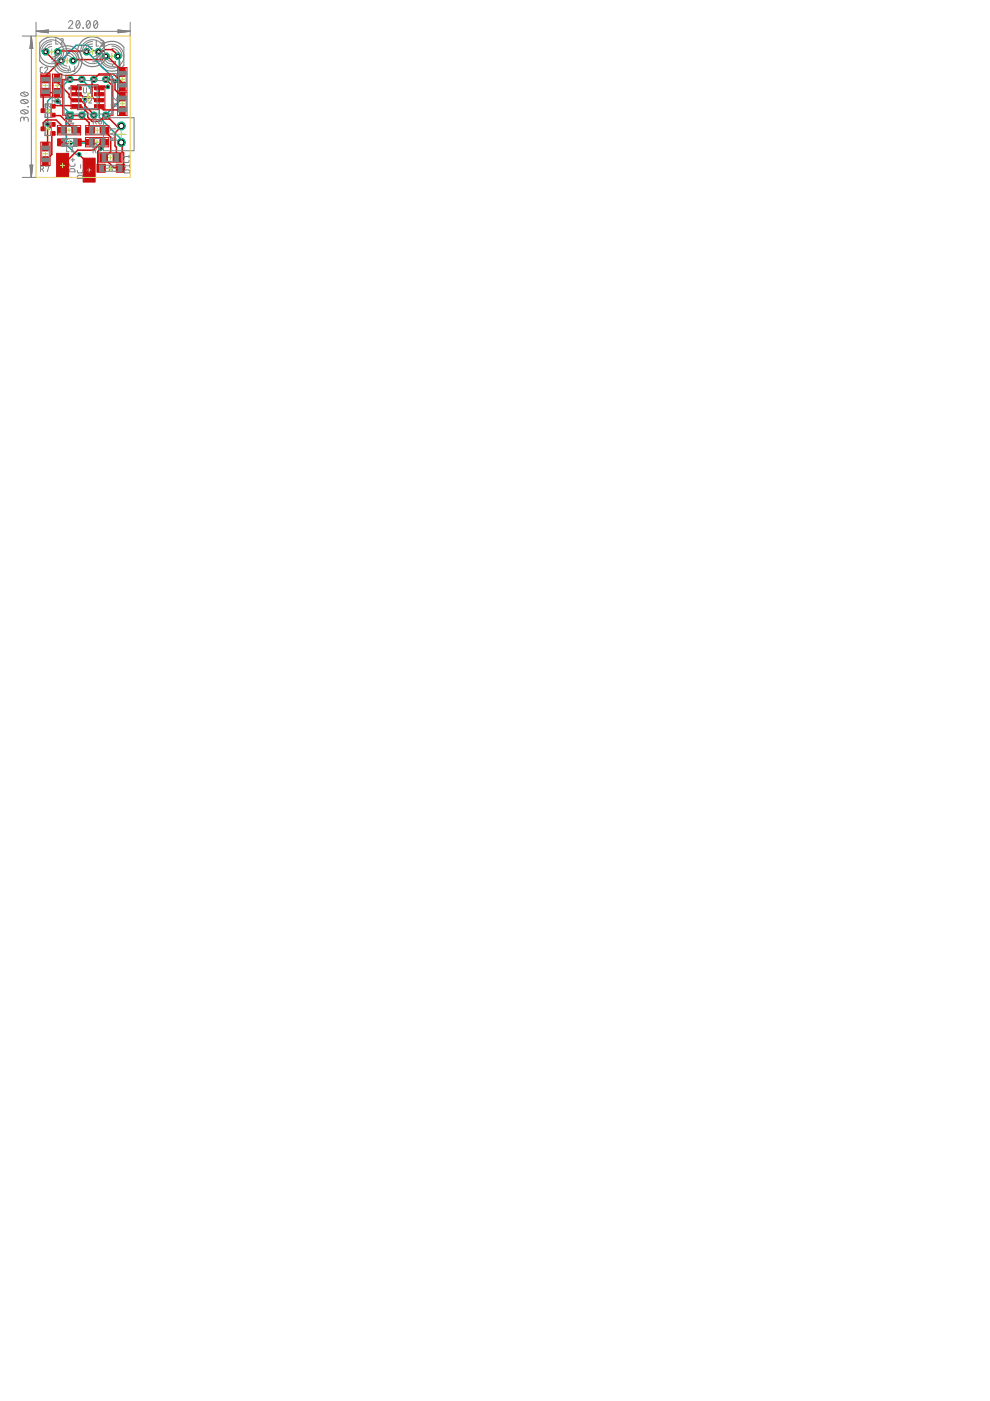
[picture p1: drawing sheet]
<svg xmlns="http://www.w3.org/2000/svg" width="210mm" height="297mm" viewBox="0 0 210 297" stroke-linecap="round" stroke-linejoin="round" font-family="sans-serif">
<path d="M13.6 12.9h1.2M14.2 12.3v1.2M23.1 11.9h1.2M23.7 11.3v1.2" fill="none" stroke="#afd134" stroke-width=".21"/>
<g fill="none" stroke="#808080" stroke-width=".21">
<path d="M11.7 11v3.8M12.1 12.9a2.18 2.18 0 0 0 2.1 2.1M12.6 12.9a1.66 1.66 0 0 0 1.6 1.6M13.1 12.9l.1 .5 .3 .4 .7 .2M14.2 11.7l.5 .1 .4 .3 .3 .8M14.2 11.2a1.66 1.66 0 0 1 1.7 1.7M14.2 10.7a2.18 2.18 0 0 1 2.2 2.2M14.5 14.6v.5M14.7 14l.2 .9h-.6M15.9 14v1.1h-.6M21.6 11.9a2.15 2.15 0 0 0 2.1 2.2M22.1 11.9a1.63 1.63 0 0 0 1.6 1.7"/>
<path d="M22.6 11.9l.1 .5 .3 .4 .7 .3M23.7 10.8l.7 .2 .4 .4 .1 .5M23.7 10.3a1.63 1.63 0 0 1 1.7 1.6M23.7 9.8a2.14 2.14 0 0 1 2.2 2.1M23.9 13h.6v.5h-.4a.33 .33 0 0 0-.2 .3 .33 .33 0 0 0 .2 .4h.4M25.4 13v1.2h-.5M26.3 10v3.8"/>
<circle cx="14.2" cy="12.9" r="2.54"/>
<circle cx="23.7" cy="11.9" r="2.54"/>
</g>
<path d="M11.7 11a3.2 3.2 0 0 1 4.7-.5 3.2 3.2 0 0 1 0 4.7 3.2 3.2 0 0 1-4.7-.4M26.3 10a3.2 3.2 0 0 0-4.7-.4 3.2 3.2 0 0 0 0 4.7 3.2 3.2 0 0 0 4.7-.5" fill="none" stroke="#808080" stroke-width=".25"/>
<path d="M14.8 16.8l-4.7 4.7v4.9M17.4 16.8l1.5 1.6h4M18.4 11l5.4 5.3v.3l.6 .6M20.9 11l-.2-.2h-.9l-1.2-1.2h-2.4l-3.2 3.3M21 18.4v6.4l4.6 4.6 .1 .8M25 11.9l.3 .1v9.5l-2.9 2.9M12.2 21.5l2.7 2.7-.9 .9v5.5l2.2 2.1h.6M14.9 30.3h5.2l1.2 1.2M18 20.9v2.7l-.6 .6v.2" fill="none" stroke="#0696d7" stroke-width=".32"/>
<circle cx="25.7" cy="30.2" r=".83" fill="#0dab76" stroke="#0dab76" stroke-width=".21"/>
<circle cx="25.7" cy="30.2" r=".55" fill="#fff" stroke="#000" stroke-width=".21"/>
<circle cx="25.7" cy="26.7" r=".83" fill="#0dab76" stroke="#0dab76" stroke-width=".21"/>
<circle cx="25.7" cy="26.7" r=".55" fill="#fff" stroke="#000" stroke-width=".21"/>
<circle cx="12.2" cy="11" r=".71" fill="#0dab76" stroke="#0dab76" stroke-width=".21"/>
<circle cx="12.2" cy="11" r=".4" fill="#fff" stroke="#000" stroke-width=".21"/>
<circle cx="9.7" cy="11" r=".71" fill="#0dab76" stroke="#0dab76" stroke-width=".21"/>
<circle cx="9.7" cy="11" r=".4" fill="#fff" stroke="#000" stroke-width=".21"/>
<circle cx="18.4" cy="11" r=".71" fill="#0dab76" stroke="#0dab76" stroke-width=".21"/>
<circle cx="18.4" cy="11" r=".4" fill="#fff" stroke="#000" stroke-width=".21"/>
<circle cx="20.9" cy="11" r=".71" fill="#0dab76" stroke="#0dab76" stroke-width=".21"/>
<circle cx="20.9" cy="11" r=".4" fill="#fff" stroke="#000" stroke-width=".21"/>
<circle cx="15.5" cy="12.9" r=".71" fill="#0dab76" stroke="#0dab76" stroke-width=".21"/>
<circle cx="15.5" cy="12.9" r=".4" fill="#fff" stroke="#000" stroke-width=".21"/>
<circle cx="13" cy="12.9" r=".71" fill="#0dab76" stroke="#0dab76" stroke-width=".21"/>
<circle cx="13" cy="12.9" r=".4" fill="#fff" stroke="#000" stroke-width=".21"/>
<circle cx="22.5" cy="11.9" r=".71" fill="#0dab76" stroke="#0dab76" stroke-width=".21"/>
<circle cx="22.5" cy="11.9" r=".4" fill="#fff" stroke="#000" stroke-width=".21"/>
<circle cx="25" cy="11.9" r=".71" fill="#0dab76" stroke="#0dab76" stroke-width=".21"/>
<circle cx="25" cy="11.9" r=".4" fill="#fff" stroke="#000" stroke-width=".21"/>
<path d="M14.2 23.8h1.3v1.3h-1.3z" fill="#0dab76" stroke="#0dab76" stroke-width=".21"/>
<circle cx="14.8" cy="24.4" r=".4" fill="#fff" stroke="#000" stroke-width=".21"/>
<circle cx="17.4" cy="24.4" r=".66" fill="#0dab76" stroke="#0dab76" stroke-width=".21"/>
<circle cx="17.4" cy="24.4" r=".4" fill="#fff" stroke="#000" stroke-width=".21"/>
<circle cx="19.9" cy="24.4" r=".66" fill="#0dab76" stroke="#0dab76" stroke-width=".21"/>
<circle cx="19.9" cy="24.4" r=".4" fill="#fff" stroke="#000" stroke-width=".21"/>
<circle cx="22.4" cy="24.4" r=".66" fill="#0dab76" stroke="#0dab76" stroke-width=".21"/>
<circle cx="22.4" cy="24.4" r=".4" fill="#fff" stroke="#000" stroke-width=".21"/>
<circle cx="22.4" cy="16.8" r=".66" fill="#0dab76" stroke="#0dab76" stroke-width=".21"/>
<circle cx="22.4" cy="16.8" r=".4" fill="#fff" stroke="#000" stroke-width=".21"/>
<circle cx="19.9" cy="16.8" r=".66" fill="#0dab76" stroke="#0dab76" stroke-width=".21"/>
<circle cx="19.9" cy="16.8" r=".4" fill="#fff" stroke="#000" stroke-width=".21"/>
<circle cx="17.4" cy="16.8" r=".66" fill="#0dab76" stroke="#0dab76" stroke-width=".21"/>
<circle cx="17.4" cy="16.8" r=".4" fill="#fff" stroke="#000" stroke-width=".21"/>
<circle cx="14.8" cy="16.8" r=".66" fill="#0dab76" stroke="#0dab76" stroke-width=".21"/>
<circle cx="14.8" cy="16.8" r=".4" fill="#fff" stroke="#000" stroke-width=".21"/>
<circle cx="18" cy="20.9" r=".38" fill="#0dab76" stroke="#0dab76" stroke-width=".21"/>
<circle cx="18" cy="20.9" r=".17" fill="#fff" stroke="#000" stroke-width=".21"/>
<circle cx="12.2" cy="21.5" r=".38" fill="#0dab76" stroke="#0dab76" stroke-width=".21"/>
<circle cx="12.2" cy="21.5" r=".17" fill="#fff" stroke="#000" stroke-width=".21"/>
<circle cx="16.8" cy="32.7" r=".38" fill="#0dab76" stroke="#0dab76" stroke-width=".21"/>
<circle cx="16.8" cy="32.7" r=".17" fill="#fff" stroke="#000" stroke-width=".21"/>
<circle cx="22.9" cy="18.4" r=".38" fill="#0dab76" stroke="#0dab76" stroke-width=".21"/>
<circle cx="22.9" cy="18.4" r=".17" fill="#fff" stroke="#000" stroke-width=".21"/>
<circle cx="10.1" cy="26.4" r=".38" fill="#0dab76" stroke="#0dab76" stroke-width=".21"/>
<circle cx="10.1" cy="26.4" r=".17" fill="#fff" stroke="#000" stroke-width=".21"/>
<circle cx="24.4" cy="17.2" r=".38" fill="#0dab76" stroke="#0dab76" stroke-width=".21"/>
<circle cx="24.4" cy="17.2" r=".17" fill="#fff" stroke="#000" stroke-width=".21"/>
<circle cx="14.9" cy="30.3" r=".38" fill="#0dab76" stroke="#0dab76" stroke-width=".21"/>
<circle cx="14.9" cy="30.3" r=".17" fill="#fff" stroke="#000" stroke-width=".21"/>
<circle cx="21.3" cy="31.5" r=".38" fill="#0dab76" stroke="#0dab76" stroke-width=".21"/>
<circle cx="21.3" cy="31.5" r=".17" fill="#fff" stroke="#000" stroke-width=".21"/>
<g fill="#c90d0c" stroke="#c90d0c" stroke-width=".21">
<path d="M21.2 32.5h1.6v1.8h-1.6z"/>
<path d="M24 32.5h1.6v1.8h-1.6z"/>
<path d="M20.6 34.8h1.7v1.7h-1.7z"/>
<path d="M24.6 34.8h1.8v1.7h-1.8z"/>
<path d="M12 32.5h2.5v5.1h-2.5z"/>
<path d="M17.6 33.5h2.6v5.1h-2.6z"/>
<path d="M12.2 29.4h1.5v1.5h-1.5z"/>
<path d="M15.7 29.4h1.5v1.5h-1.5z"/>
<path d="M21.2 29.6h1.8v1.2h-1.8z"/>
<path d="M18.2 29.6h1.8v1.2h-1.8z"/>
<path d="M25.4 22.6h1.1v1.8h-1.1z"/>
<path d="M25.4 19.6h1.1v1.8h-1.1z"/>
<path d="M25.4 17.4h1.1v1.8h-1.1z"/>
<path d="M25.4 14.4h1.1v1.8h-1.1z"/>
<path d="M11.5 18.8h1.2v1.8h-1.2z"/>
<path d="M11.5 15.8h1.2v1.8h-1.2z"/>
<path d="M10.8 24h.9v.8h-.9z"/>
<path d="M10.8 22.1h.9v.8h-.9z"/>
<path d="M8.7 23.1h.9v.8h-.9z"/>
<path d="M15.2 18.4h2v.6h-2z"/>
<path d="M15.2 19.6h2v.7h-2z"/>
<path d="M15.2 20.9h2v.7h-2z"/>
<path d="M15.2 22.2h2v.7h-2z"/>
<path d="M20 22.2h2v.7h-2z"/>
<path d="M20 20.9h2v.7h-2z"/>
<path d="M20 19.6h2v.7h-2z"/>
<path d="M20 18.4h2v.6h-2z"/>
<path d="M10.8 27.9h.9v.8h-.9z"/>
<path d="M10.8 26h.9v.8h-.9z"/>
<path d="M8.7 26.9h.9v.8h-.9z"/>
<path d="M8.7 15.9h1.8v1.6h-1.8z"/>
<path d="M8.7 18.7h1.8v1.6h-1.8z"/>
<path d="M15.2 27h1.8v1.2h-1.8z"/>
<path d="M12.3 27h1.7v1.2h-1.7z"/>
<path d="M18.2 27h1.8v1.2h-1.8z"/>
<path d="M21.2 27h1.8v1.2h-1.8z"/>
<path d="M9 33.2h1.2v1.8h-1.2z"/>
<path d="M9 30.2h1.2v1.8h-1.2z"/>
</g>
<g fill="none" stroke="#c90d0c" stroke-width=".32">
<path d="M9.7 11l2.5 2.5M12.1 16.7l.1 .8 2.4 2.5v.6l.6 .6h1l.3 .3h.9l.6 .6v.3l1.9 2M12.2 13.5l-2.4 2.5v.6l-.2 .1M13 12.9l-.8 .6M14.8 16.8h2.6M15.5 12.9l.1-.3h6l1-.9 3.3 3.4 .1 .2M16.2 18.7v1.3l.3 .3h.9l.6 .6M18.4 11l-.1-.2h-5.8l-.3 .2M20.9 11l.1-.2h.9l.3-.3h1.6l1.2 1.2v.2M22.4 16.8l1.4 1.3v5.2M22.9 18.4h-1.6l-.3 .3v1.3M24.4 17.2v1.8l1.2 1.3h.3l.1 .2"/>
<path d="M26 18.3l-.1-.8-1.8-1.8h-3.1l-1.5 1.5v3.4l.6 .6 .9 .1M9.1 27.3l.1-1.3 .6-.6h2.1l1.2 1.2v1M10.1 26.4l.6 .5M11.2 24.4l1.6 .1 3.1 3.1h.2M11.2 22.5l.1-.1h4.9l.3 .3h.9l1.2 1.2v.9l.9 .9h1.5l1.4-1.3 2.9 2.9M11.2 26.4l-1.1 1.2v3l-.5 .5M11.2 28.3l-.2 .2v4.2l-1.4 1.4M12.2 21.5l-.1-1.8-2.5-.2-.1 .1-.3 .4-.1 3.5M13 30.2l.1 .1h1.8M14.8 24.4h2.6l1.5 1.6v1.6h.2M16.8 32.7l2.1 2.2v1.2M19.1 30.2l-.2-.2h-2.4v.2"/>
<path d="M21 22.5l.9 .8h4l.1 .2M21.3 31.5l-.6 .6v2.8l.7 .8M22.1 30.2l-.2 .1h-.6l-1.5 1.5h-3.3l-3.2 3.3M22.1 27.6l1.4 1.5v3l-1.3 1.3h-.2l2.1 2.1h1.2l.2 .2 .7-.8v-2.5l-.3-.3v-1.8l-.2-.1M25.3 27.3l-.9 .9v2.7l.3 .3 .1 2.2M25.7 26.7l-.4 .6z"/>
</g>
<circle cx="25.7" cy="30.2" r=".83" fill="#0dab76" stroke="#0dab76" stroke-width=".21"/>
<circle cx="25.7" cy="30.2" r=".55" fill="#fff" stroke="#000" stroke-width=".21"/>
<circle cx="25.7" cy="26.7" r=".83" fill="#0dab76" stroke="#0dab76" stroke-width=".21"/>
<circle cx="25.7" cy="26.7" r=".55" fill="#fff" stroke="#000" stroke-width=".21"/>
<circle cx="12.2" cy="11" r=".71" fill="#0dab76" stroke="#0dab76" stroke-width=".21"/>
<circle cx="12.2" cy="11" r=".4" fill="#fff" stroke="#000" stroke-width=".21"/>
<circle cx="9.7" cy="11" r=".71" fill="#0dab76" stroke="#0dab76" stroke-width=".21"/>
<circle cx="9.7" cy="11" r=".4" fill="#fff" stroke="#000" stroke-width=".21"/>
<circle cx="18.4" cy="11" r=".71" fill="#0dab76" stroke="#0dab76" stroke-width=".21"/>
<circle cx="18.4" cy="11" r=".4" fill="#fff" stroke="#000" stroke-width=".21"/>
<circle cx="20.9" cy="11" r=".71" fill="#0dab76" stroke="#0dab76" stroke-width=".21"/>
<circle cx="20.9" cy="11" r=".4" fill="#fff" stroke="#000" stroke-width=".21"/>
<circle cx="15.5" cy="12.9" r=".71" fill="#0dab76" stroke="#0dab76" stroke-width=".21"/>
<circle cx="15.5" cy="12.9" r=".4" fill="#fff" stroke="#000" stroke-width=".21"/>
<circle cx="13" cy="12.9" r=".71" fill="#0dab76" stroke="#0dab76" stroke-width=".21"/>
<circle cx="13" cy="12.9" r=".4" fill="#fff" stroke="#000" stroke-width=".21"/>
<circle cx="22.5" cy="11.9" r=".71" fill="#0dab76" stroke="#0dab76" stroke-width=".21"/>
<circle cx="22.5" cy="11.9" r=".4" fill="#fff" stroke="#000" stroke-width=".21"/>
<circle cx="25" cy="11.9" r=".71" fill="#0dab76" stroke="#0dab76" stroke-width=".21"/>
<circle cx="25" cy="11.9" r=".4" fill="#fff" stroke="#000" stroke-width=".21"/>
<path d="M14.2 23.8h1.3v1.3h-1.3z" fill="#0dab76" stroke="#0dab76" stroke-width=".21"/>
<circle cx="14.8" cy="24.4" r=".4" fill="#fff" stroke="#000" stroke-width=".21"/>
<circle cx="17.4" cy="24.4" r=".66" fill="#0dab76" stroke="#0dab76" stroke-width=".21"/>
<circle cx="17.4" cy="24.4" r=".4" fill="#fff" stroke="#000" stroke-width=".21"/>
<circle cx="19.9" cy="24.4" r=".66" fill="#0dab76" stroke="#0dab76" stroke-width=".21"/>
<circle cx="19.9" cy="24.4" r=".4" fill="#fff" stroke="#000" stroke-width=".21"/>
<circle cx="22.4" cy="24.4" r=".66" fill="#0dab76" stroke="#0dab76" stroke-width=".21"/>
<circle cx="22.4" cy="24.4" r=".4" fill="#fff" stroke="#000" stroke-width=".21"/>
<circle cx="22.4" cy="16.8" r=".66" fill="#0dab76" stroke="#0dab76" stroke-width=".21"/>
<circle cx="22.4" cy="16.8" r=".4" fill="#fff" stroke="#000" stroke-width=".21"/>
<circle cx="19.9" cy="16.8" r=".66" fill="#0dab76" stroke="#0dab76" stroke-width=".21"/>
<circle cx="19.9" cy="16.8" r=".4" fill="#fff" stroke="#000" stroke-width=".21"/>
<circle cx="17.4" cy="16.8" r=".66" fill="#0dab76" stroke="#0dab76" stroke-width=".21"/>
<circle cx="17.4" cy="16.8" r=".4" fill="#fff" stroke="#000" stroke-width=".21"/>
<circle cx="14.8" cy="16.8" r=".66" fill="#0dab76" stroke="#0dab76" stroke-width=".21"/>
<circle cx="14.8" cy="16.8" r=".4" fill="#fff" stroke="#000" stroke-width=".21"/>
<circle cx="18" cy="20.9" r=".38" fill="#0dab76" stroke="#0dab76" stroke-width=".21"/>
<circle cx="18" cy="20.9" r=".17" fill="#fff" stroke="#000" stroke-width=".21"/>
<circle cx="12.2" cy="21.5" r=".38" fill="#0dab76" stroke="#0dab76" stroke-width=".21"/>
<circle cx="12.2" cy="21.5" r=".17" fill="#fff" stroke="#000" stroke-width=".21"/>
<circle cx="16.8" cy="32.7" r=".38" fill="#0dab76" stroke="#0dab76" stroke-width=".21"/>
<circle cx="16.8" cy="32.7" r=".17" fill="#fff" stroke="#000" stroke-width=".21"/>
<circle cx="22.9" cy="18.4" r=".38" fill="#0dab76" stroke="#0dab76" stroke-width=".21"/>
<circle cx="22.9" cy="18.4" r=".17" fill="#fff" stroke="#000" stroke-width=".21"/>
<circle cx="10.1" cy="26.4" r=".38" fill="#0dab76" stroke="#0dab76" stroke-width=".21"/>
<circle cx="10.1" cy="26.4" r=".17" fill="#fff" stroke="#000" stroke-width=".21"/>
<circle cx="24.4" cy="17.2" r=".38" fill="#0dab76" stroke="#0dab76" stroke-width=".21"/>
<circle cx="24.4" cy="17.2" r=".17" fill="#fff" stroke="#000" stroke-width=".21"/>
<circle cx="14.9" cy="30.3" r=".38" fill="#0dab76" stroke="#0dab76" stroke-width=".21"/>
<circle cx="14.9" cy="30.3" r=".17" fill="#fff" stroke="#000" stroke-width=".21"/>
<circle cx="21.3" cy="31.5" r=".38" fill="#0dab76" stroke="#0dab76" stroke-width=".21"/>
<circle cx="21.3" cy="31.5" r=".17" fill="#fff" stroke="#000" stroke-width=".21"/>
<g fill="none" stroke="#c90d0c" stroke-width=".21">
<path d="M8.7 15.7h1.9v4.9h-1.9zM11.1 15.7h2v4.9h-2zM14 16h9.3v.8h.7v7.6h-.7v.9h-9.3v-.9h-.7v-7.6h.7zM15 18.2h1.5v-.2h4.3v.2h1.4v4.9h-1.4v.2h-4.3v-.2h-1.5zM25 14.3h1.9v5h-1.9zM25 19.5h1.9v5h-1.9zM8.7 30.1h1.9v5h-1.9zM12.2 26.6h4.9v2h-4.9zM18.1 29.2h5v1.9h-5zM18.2 26.6h4.9v2h-4.9zM18.2 20.6h.8M18.6 20.2v.8"/>
<path d="M20.9 32.4h5v2h-5z"/>
<circle cx="18.6" cy="20.6" r=".3"/>
</g>
<g fill="none" stroke="#808080" stroke-width=".21">
<path d="M4.5 19.7a1.02 1.02 0 0 1 1.5 .3 .95 .95 0 0 1-1.6 0zM4.7 7.6h2.9M4.7 19.6l.9 .7M6.6 7.7v29.8M6.6 7.7l.4 2.5h-.7zM6.6 7.7l-.1 2.5M6.6 7.7l.2 2.5M6.6 7.7l-.2 2.5M6.6 7.7l.3 2.5M7.6 4.7v2.9M7.7 6.6h19.8M7.7 6.6l2.5-.3v.7z"/>
<path d="M7.7 6.6l2.5 .2M7.7 6.6l2.5 .3M8.4 9.1v3.8M8.8 17.2v1.9M9 14.2l-.3 .1-.2 .2v.8l.5 .1M9.5 14.5a.32 .32 0 0 1 .4-.2 .32 .32 0 0 1 .1 .5l-.5 .6h.6M10.2 6.5l-2.5 .1M10.2 6.4l-2.5 .2M10.4 17.2v1.9M11 9.8l-.8 .3-.4 .9M11 9.3a1.66 1.66 0 0 0-1.7 1.7M11 8.8a2.18 2.18 0 0 0-2.2 2.2"/>
<path d="M11.3 17.3v1.8M11.8 8.2v1.1h.5M12.1 11l-.1 .5-.3 .4-.7 .2M12.6 11a1.66 1.66 0 0 1-1.6 1.6M12.8 8.4a.32 .32 0 0 1 .4-.2 .32 .32 0 0 1 .1 .5l-.5 .6h.6M12.9 17.3v1.8M13.1 11a2.15 2.15 0 0 1-2.1 2.1M13.5 17.1h10.2v7.1h-10.2zM14.5 4.7a.44 .44 0 0 1 .6-.3 .44 .44 0 0 1 .2 .7l-.8 .9h.9M14.5 16.6h.6v.4h-.6zM16.3 4.5l.2-.1a.95 .95 0 0 1 0 1.6 1.04 1.04 0 0 1-.2-1.5zM16.7 18.2h3.9v4.9h-3.9z"/>
<path d="M16.9 4.7l-.7 .9M17.1 16.6h.5v.4h-.5zM17.6 5.9l.1 .1zM17.7 18.6v1l.2 .1 .4-.1v-1M18.5 4.5l.2-.1a.95 .95 0 0 1 0 1.6 1.04 1.04 0 0 1-.2-1.5zM18.9 18.8l.3-.2v1.1M18.9 19.7h.6M19.1 4.7l-.7 .9M19.6 9.8l-.7 .3-.3 .4-.1 .5M19.6 9.3a1.66 1.66 0 0 0-1.6 1.7M19.6 8.8a2.15 2.15 0 0 0-2.1 2.2M19.6 16.6h.6v.4h-.6z"/>
<path d="M20 4.5l.3-.1a.95 .95 0 0 1 0 1.6 1.04 1.04 0 0 1-.3-1.5zM20.4 8.6v1.2h.5M20.6 4.7l-.7 .9M20.8 11l-.3 .7-.4 .3-.5 .1M21.3 11a1.63 1.63 0 0 1-1.7 1.6M21.4 8.6h.4l.2 .2-.2 .3h-.3M21.7 9.1l.2 .1 .1 .3-.2 .2-.4 .1M21.8 11a2.11 2.11 0 0 1-2.2 2.1M22.1 9.1v3.8M22.1 16.6h.6v.4h-.6zM24.1 15.9l.2-.3h.2l.2 .1 .1 .5M24.1 16.1v-.4l-.3-.1-.2 .1v.5"/>
<path d="M24.3 17.3l-.2-.6h-.4l-.1 .6h1.2M24.8 16.7l-.5 .2M25 6.3l2.5 .3-2.5 .4zM25 6.5l2.5 .1M25 6.4l2.5 .2M25.1 15.9v1.8M26.7 15.9v1.8M27.5 6.6l-2.5 .2M27.5 6.6l-2.5 .3M27.6 4.7v2.9M4.5 23.5a1.02 1.02 0 0 1 1.5 .2 .95 .95 0 0 1-1.6 0zM4.5 21.3a1.02 1.02 0 0 1 1.5 .2 .95 .95 0 0 1-1.6 0z"/>
<path d="M4.7 37.6h2.9M4.7 23.3l.9 .8M4.7 21.2l.9 .7M5.1 25.3a.44 .44 0 0 1 .4-.5 .44 .44 0 0 1 .5 .5v.4M5.1 25.5v-.3a.37 .37 0 0 0-.4-.4 .37 .37 0 0 0-.3 .4v.5M5.9 22.6l.1 .1zM6.3 35h.7l-.4 2.5zM6.4 35l.2 2.5M6.5 35l.1 2.5M6.8 35l-.2 2.5M6.9 35l-.3 2.5M8.6 35.9l.6-.1v-.5l-.6-.1v1.2"/>
<path d="M8.8 31.7v1.8M9 35.9l.2 .5M9.5 24.3v.6h.9M9.6 25.9h1.3v2.8h-1.3zM9.6 22v2.9h1.3v-2.9l-1.4 .1v.6M9.7 23.5l.8-.2 .2 .2 .1 .2-.2 .2h-.8l-.2-.2zM9.7 35.3v-.1h.7l-.4 1.2M10.1 27.2l.3-.1 .1 .2-.3 .1zM10.4 31.7v1.8M10.5 27.1l-.1 .1M10.5 26.8h-.4l.1 .1M10.5 26.6v.3"/>
<path d="M10.8 22.2v.7l-.7-.6a.31 .31 0 0 0-.5 .1 .31 .31 0 0 0 .3 .5M10.8 23.2l-.3 .3M11.1 21.4l.6-.1v-.5l-.6-.1v1.2M11.5 21.4l.2 .5M12.9 20.7h-.7v.5h.4a.33 .33 0 0 1 .3 .4 .33 .33 0 0 1-.3 .3h-.4M13.1 29.8l.4 .3-.1 .3-.3 .2M13.7 28.4h1.8M13.7 26.8h1.8M13.8 31h1.9M13.8 29.4h1.9M13.9 26l.6-.1v-.3l-.1-.2-.5-.1v1.2M14.1 31v1.2h.5"/>
<path d="M14.3 26l.2 .5M14.5 24.3h.6v.3h-.6zM14.7 34.7l.1 .4 .2 .1h.7l.2-.5M14.8 35.9l.9-.1 .2 .6h-1.2zM15 33.9h.8M15.1 31.3l.3-.3v1.2M15.1 32.2h.6M15.3 25.3l-.3 .9h.7M15.4 33.5v.8M15.5 26v.5M16.4 36.1v.4l.3 .2 .7-.1 .2-.5M16.5 37.3l.9-.1 .1 .2 .1 .4h-1.2z"/>
<path d="M17.1 24.3h.5v.3h-.5zM17.1 34.9v.8M17.7 20.8v.7l.2 .3 .4-.1v-.9M18.8 21a.29 .29 0 0 1 .5-.2 .29 .29 0 0 1 0 .5l-.5 .5h.6M19.6 24.3h.6v.3h-.6zM19.7 29.4h1.8M19.7 31h1.8M19.7 28.4h1.8M19.7 26.8h1.8M19.7 31.9l.6-.1v-.4l-.6-.1v1.1M19.8 25.8h.4l.2-.3-.1-.2-.5-.2v1.2M20.1 31.9l.3 .5"/>
<path d="M20.2 25.8l.2 .5M20.8 31.5l.4-.2v1.1M20.8 32.4h.7M20.9 25.7h.4a.32 .32 0 0 1 .3 .3 .32 .32 0 0 1-.4 .3 .32 .32 0 0 1-.3-.3zM21.3 35h4.4M21.3 36.3h4.4M21.4 25.1l-.3 .2-.2 .4M21.9 25h6.5v7h-6.5zM22.1 24.3h.6v.3h-.6zM22.4 35.7h.8M22.4 32.6h1.9M22.4 34.2h1.9"/>
<path d="M23.2 35.2l.6 .5-.6 .4zM23.4 27v.7M23.4 27.3h1.2M23.5 29.3h.3l.1 .2 .2-.3h.2l.3 .1v.5h-1.2zM23.8 35.2v.9M23.8 35.7h.8M23.9 29.5v.3M24.3 22.5l-.2-.6h-.4l-.1 .6h1.2M24.3 28.1v.6M24.6 28l-1.2 .4 1.2 .4M24.8 20.7v.7l-.7-.6a.33 .33 0 0 0-.5 .1 .33 .33 0 0 0 .3 .5M24.8 21.8l-.5 .3"/>
<path d="M25.1 21.1v1.8M26.2 34v.3l.3 .2 .8-.1 .1-.4M26.5 36.1l.8-.1 .2 .2v.5h-1.1zM26.7 21.1v1.8M27.4 32.9v.6M27.4 33.2h-1.2l.3 .3M27.5 34.8v.7M27.5 35.2h-1.1l.2 .3"/>
<circle cx="11" cy="11" r="2.54"/>
<circle cx="19.6" cy="11" r="2.54"/>
</g>
<g fill="#808080" stroke="#808080" stroke-width=".21">
<path d="M13.9 30.7h.5v.3h-.5z"/>
<path d="M13.9 29.3h.5v.4h-.5z"/>
<path d="M14.4 30h.3v.4h-.3z"/>
<path d="M21.7 32.6h.7v1.6h-.7z"/>
<path d="M24.3 32.6h.8v1.6h-.8z"/>
<path d="M21.1 35h.8v1.3h-.8z"/>
<path d="M25.1 35h.8v1.3h-.8z"/>
<path d="M13.1 30.5h.1v.5h-.1z"/>
<path d="M13.2 30.8h.3v.2h-.3z"/>
<path d="M13.3 30.5h.2v.1h-.2z"/>
<path d="M13.4 30.4h.1v.4h-.1z"/>
<path d="M13.1 29.3h.3v.5h-.3z"/>
<path d="M13.4 29.3h.1v.6h-.1z"/>
<path d="M13.5 29.3h.3v1.7h-.3z"/>
<path d="M15.6 29.3h.8v1.7h-.8z"/>
<path d="M21.5 29.3h.7v1.7h-.7z"/>
<path d="M18.9 29.3h.8v1.7h-.8z"/>
<path d="M25.1 22.9h1.7v.8h-1.7z"/>
<path d="M25.1 20.4h1.7v.7h-1.7z"/>
<path d="M25.1 17.7h1.7v.8h-1.7z"/>
<path d="M25.1 15.2h1.7v.7h-1.7z"/>
<path d="M11.2 19.1h1.8v.7h-1.8z"/>
<path d="M11.2 16.5h1.8v.8h-1.8z"/>
<path d="M8.8 16.4h1.7v.8h-1.7z"/>
<path d="M8.8 19.1h1.7v.7h-1.7z"/>
<path d="M15.5 26.8h.8v1.7h-.8z"/>
<path d="M13 26.8h.8v1.7h-.8z"/>
<path d="M19 26.8h.7v1.7h-.7z"/>
<path d="M21.5 26.8h.8v1.7h-.8z"/>
<path d="M8.8 33.5h1.7v.8h-1.7z"/>
<path d="M8.8 31h1.7v.7h-1.7z"/>
</g>
<path d="M8.4 9.1a3.2 3.2 0 0 1 4.7-.5 3.2 3.2 0 0 1 0 4.7 3.2 3.2 0 0 1-4.7-.4M22.1 9.1a3.2 3.2 0 0 0-4.6-.5 3.2 3.2 0 0 0 0 4.7 3.2 3.2 0 0 0 4.6-.4" fill="none" stroke="#808080" stroke-width=".25"/>
<g fill="#808080" stroke="#808080" stroke-width=".21">
<path d="M14.6 25.5h.3v.3h-.3z" fill-rule="evenodd"/>
<path d="M13.2 30.6h.2v.2h-.2l-.1-.1h.2h-.2z" fill-rule="evenodd"/>
<circle cx="14.7" cy="18.7" r=".21"/>
</g>
<g fill="none" stroke="#afd134" stroke-width=".21">
<path d="M9.2 18.1h.9M9.6 17.7v.9M10.4 11h1.2M11 10.4v1.2M11.6 18.2h1M12.1 17.7v.9M18.6 19.6v2.1M18.6 19.9v1.5M19 11h1.2M19.6 10.4v1.2M25.4 16.8h1M26 16.3v1"/>
<path d="M9.2 32.6h.9M9.6 32.2v.9M9.8 27.3h.8M9.9 23.5h.7M10.2 23.1v.7M10.2 26.9v.8M12.8 35.1h.9M13.3 34.6v.9M14.2 30.2h1.1M14.2 27.6h.8M14.6 27.2v.8M14.7 29.6v1.1"/>
<path d="M17.6 20.6h2M18.5 36.1h.8M18.9 35.6v.9M20.1 30.2h1M20.1 27.6h1M20.6 29.7v.9M20.6 27.1v1M22.9 33.4h1M23 35.7h1M23.4 32.9v1M23.5 35.2v1M24.8 28.5h1.9"/>
<path d="M25.4 22h1M25.7 27.5v1.9M26 21.5v1"/>
</g>
<path d="M7.6 7.6h20v30h-20z" fill="none" stroke="#eec643" stroke-width=".21"/>
</svg>
